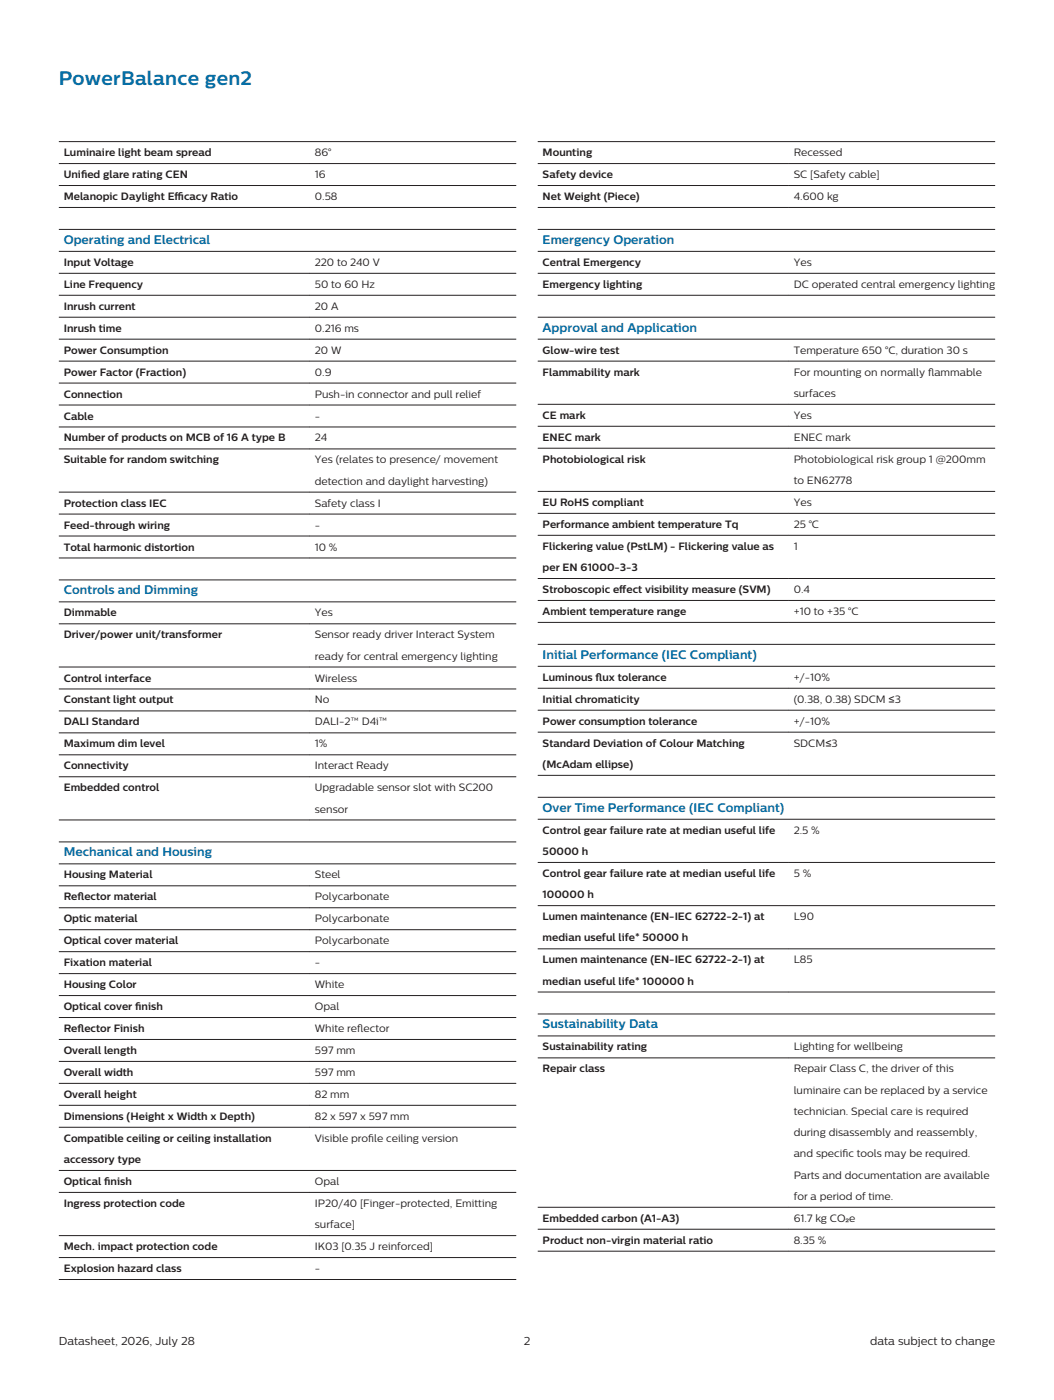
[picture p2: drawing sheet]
<svg xmlns="http://www.w3.org/2000/svg" width="210mm" height="279mm" viewBox="0 0 210 279" stroke-linecap="round" stroke-linejoin="round" font-family="sans-serif">
<defs><g id="words">
<text font-size="3.9" fill="#006ba3" x="11.7" y="16.9">PowerBalance gen2</text>
<g font-size="2.5" fill="#006ba3">
<text x="12.7" y="48.6">Operating and Electrical</text>
<text x="108.1" y="48.6">Emergency Operation</text>
<text x="108.1" y="66.1">Approval and Application</text>
<text x="12.7" y="118.5">Controls and Dimming</text>
<text x="108.1" y="131.3">Initial Performance (IEC Compliant)</text>
<text x="108.1" y="161.8">Over Time Performance (IEC Compliant)</text>
<text x="12.7" y="170.7">Mechanical and Housing</text>
<text x="108.1" y="205">Sustainability Data</text>
</g>
<g font-size="2.3" fill="#231f20">
<text x="11.7" y="268.1">Datasheet, 2026, July 28</text>
<text x="104.4" y="268.1">2</text>
<text x="173.4" y="268.1">data subject to change</text>
</g>
<g font-size="2.1" fill="#231f20">
<text x="12.7" y="31.1">Luminaire light beam spread</text>
<text x="12.7" y="35.5">Unif</text>
<text x="16.1" y="35.5">ied glare rating CEN</text>
<text x="62.7" y="31.1">86°</text>
<text x="62.7" y="35.5">16</text>
<text x="108.1" y="31.1">Mounting</text>
<text x="108.1" y="35.5">Safety device</text>
<text x="158.1" y="31.1">Recessed</text>
<text x="158.1" y="35.5">SC [Safety cable]</text>
<text x="12.7" y="39.9">Melanopic Daylight Ef</text>
<text x="34.8" y="39.9">f</text>
<text x="34.8" y="39.9">icacy Ratio</text>
<text x="62.7" y="39.9">0.58</text>
<text x="108.1" y="39.9">Net Weight (Piece)</text>
<text x="158.1" y="39.9">4.600 kg</text>
<text x="12.7" y="53">Input Voltage</text>
<text x="62.7" y="53">220 to 240 V</text>
<text x="108.1" y="53">Central Emergency</text>
<text x="158.1" y="53">Yes</text>
<text x="12.7" y="57.4">Line Frequency</text>
<text x="62.7" y="57.4">50 to 60 Hz</text>
<text x="108.1" y="57.4">Emergency lighting</text>
<text x="158.1" y="57.4">DC operated central emergency lighting</text>
<text x="12.7" y="61.7">Inrush current</text>
<text x="62.7" y="61.7">20 A</text>
<text x="12.7" y="66.1">Inrush time</text>
<text x="12.7" y="70.5">Power Consumption</text>
<text x="62.7" y="66.1">0.216 ms</text>
<text x="62.7" y="70.5">20 W</text>
<text x="108.1" y="70.5">Glow-wire test</text>
<text x="158.1" y="70.5">Temperature 650 °C, duration 30 s</text>
<text x="12.7" y="74.9">Power Factor (Fraction)</text>
<text x="62.7" y="74.9">0.9</text>
<text x="108.1" y="74.9">Flammability mark</text>
<text x="158.1" y="74.9">For mounting on normally f</text>
<text x="184.9" y="74.9">lammable</text>
<text x="12.7" y="79.2">Connection</text>
<text x="12.7" y="83.6">Cable</text>
<text x="62.7" y="79.2">Push-in connector and pull relief</text>
<text x="62.7" y="83.6">-</text>
<text x="108.1" y="83.5">CE mark</text>
<text x="158.1" y="79.1">surfaces</text>
<text x="158.1" y="83.5">Yes</text>
<text x="12.7" y="88">Number of products on MCB of 16 A type B</text>
<text x="62.7" y="88">24</text>
<text x="108.1" y="87.8">ENEC mark</text>
<text x="158.1" y="87.8">ENEC mark</text>
<text x="12.7" y="92.4">Suitable for random switching</text>
<text x="62.7" y="92.4">Yes (relates to presence/ movement</text>
<text x="108.1" y="92.2">Photobiological risk</text>
<text x="158.1" y="92.2">Photobiological risk group 1 @200mm</text>
<text x="12.7" y="101">Protection class IEC</text>
<text x="62.7" y="96.6">detection and daylight harvesting)</text>
<text x="62.7" y="101">Safety class I</text>
<text x="108.1" y="100.8">EU RoHS compliant</text>
<text x="158.1" y="96.4">to EN62778</text>
<text x="158.1" y="100.8">Yes</text>
<text x="12.7" y="105.3">Feed-through wiring</text>
<text x="62.7" y="105.3">-</text>
<text x="108.1" y="105.2">Performance ambient temperature Tq</text>
<text x="158.1" y="105.2">25 °C</text>
<text x="12.7" y="109.7">Total harmonic distortion</text>
<text x="62.7" y="109.7">10 %</text>
<text x="108.1" y="109.6">Flickering value (PstLM) - Flickering value as</text>
<text x="108.1" y="113.8">per EN 61000-3-3</text>
<text x="158.1" y="109.6">1</text>
<text x="108.1" y="118.2">Stroboscopic ef</text>
<text x="123.4" y="118.2">fect visibility measure (SVM)</text>
<text x="158.1" y="118.2">0.4</text>
<text x="12.7" y="122.8">Dimmable</text>
<text x="62.7" y="122.8">Yes</text>
<text x="108.1" y="122.6">Ambient temperature range</text>
<text x="158.1" y="122.6">+10 to +35 °C</text>
<text x="12.7" y="127.2">Driver/power unit/transformer</text>
<text x="62.7" y="127.2">Sensor ready driver Interact System</text>
<text x="62.7" y="131.4">ready for central emergency lighting</text>
<text x="12.7" y="135.8">Control interface</text>
<text x="62.7" y="135.8">Wireless</text>
<text x="108.1" y="135.7">Luminous f</text>
<text x="118.7" y="135.7">lux tolerance</text>
<text x="158.1" y="135.7">+/-10%</text>
<text x="12.7" y="140.2">Constant light output</text>
<text x="62.7" y="140.2">No</text>
<text x="108.1" y="140.1">Initial chromaticity</text>
<text x="158.1" y="140.1">(0.38, 0.38) SDCM ≤3</text>
<text x="12.7" y="144.6">DALI Standard</text>
<text x="12.7" y="148.9">Maximum dim level</text>
<text x="62.7" y="144.6">DALI-2™ D4i™</text>
<text x="62.7" y="148.9">1%</text>
<text x="108.1" y="144.4">Power consumption tolerance</text>
<text x="108.1" y="148.8">Standard Deviation of Colour Matching</text>
<text x="158.1" y="144.4">+/-10%</text>
<text x="158.1" y="148.8">SDCM≤3</text>
<text x="12.7" y="153.3">Connectivity</text>
<text x="62.7" y="153.3">Interact Ready</text>
<text x="108.1" y="153">(McAdam ellipse)</text>
<text x="12.7" y="157.7">Embedded control</text>
<text x="62.7" y="157.7">Upgradable sensor slot with SC200</text>
<text x="62.7" y="161.9">sensor</text>
<text x="108.1" y="166.2">Control gear failure rate at median useful life</text>
<text x="158.1" y="166.2">2.5 %</text>
<text x="108.1" y="170.4">50000 h</text>
<text x="12.7" y="175">Housing Material</text>
<text x="12.7" y="179.4">Ref</text>
<text x="15.4" y="179.4">lector material</text>
<text x="62.7" y="175">Steel</text>
<text x="62.7" y="179.4">Polycarbonate</text>
<text x="108.1" y="174.8">Control gear failure rate at median useful life</text>
<text x="108.1" y="179">100000 h</text>
<text x="158.1" y="174.8">5 %</text>
<text x="12.7" y="183.8">Optic material</text>
<text x="62.7" y="183.8">Polycarbonate</text>
<text x="108.1" y="183.4">Lumen maintenance (EN-IEC 62722-2-1) at</text>
<text x="158.1" y="183.4">L90</text>
<text x="12.7" y="188.2">Optical cover material</text>
<text x="62.7" y="188.2">Polycarbonate</text>
<text x="108.1" y="187.6">median useful life* 50000 h</text>
<text x="108.1" y="192">Lumen maintenance (EN-IEC 62722-2-1) at</text>
<text x="158.1" y="192">L85</text>
<text x="12.7" y="192.5">Fixation material</text>
<text x="12.7" y="196.9">Housing Color</text>
<text x="62.7" y="192.5">-</text>
<text x="62.7" y="196.9">White</text>
<text x="108.1" y="196.2">median useful life* 100000 h</text>
<text x="12.7" y="201.3">Optical cover f</text>
<text x="27" y="201.3">inish</text>
<text x="62.7" y="201.3">Opal</text>
<text x="12.7" y="205.7">Ref</text>
<text x="15.4" y="205.7">lector Finish</text>
<text x="62.7" y="205.7">White ref</text>
<text x="71.2" y="205.7">lector</text>
<text x="108.1" y="209.3">Sustainability rating</text>
<text x="158.1" y="209.3">Lighting for wellbeing</text>
<text x="12.7" y="210">Overall length</text>
<text x="12.7" y="214.4">Overall width</text>
<text x="62.7" y="210">597 mm</text>
<text x="62.7" y="214.4">597 mm</text>
<text x="108.1" y="213.7">Repair class</text>
<text x="158.1" y="213.7">Repair Class C, the driver of this</text>
<text x="12.7" y="218.8">Overall height</text>
<text x="62.7" y="218.8">82 mm</text>
<text x="158.1" y="217.9">luminaire can be replaced by a service</text>
<text x="12.7" y="223.2">Dimensions (Height x Width x Depth)</text>
<text x="12.7" y="227.5">Compatible ceiling or ceiling installation</text>
<text x="62.7" y="223.2">82 x 597 x 597 mm</text>
<text x="62.7" y="227.5">Visible prof</text>
<text x="73.4" y="227.5">ile ceiling version</text>
<text x="158.1" y="222.2">technician. Special care is required</text>
<text x="158.1" y="226.4">during disassembly and reassembly,</text>
<text x="12.7" y="231.8">accessory type</text>
<text x="158.1" y="230.6">and specif</text>
<text x="167.8" y="230.6">ic tools may be required.</text>
<text x="12.7" y="236.1">Optical f</text>
<text x="20.7" y="236.1">inish</text>
<text x="62.7" y="236.1">Opal</text>
<text x="158.1" y="234.9">Parts and documentation are available</text>
<text x="158.1" y="239.1">for a period of time.</text>
<text x="12.7" y="240.5">Ingress protection code</text>
<text x="62.7" y="240.5">IP20/40 [Finger-protected, Emitting</text>
<text x="62.7" y="244.8">surface]</text>
<text x="108.1" y="243.5">Embedded carbon (A1-A3)</text>
<text x="158.1" y="243.5">61.7 kg CO₂e</text>
<text x="12.7" y="249.1">Mech. impact protection code</text>
<text x="62.7" y="249.1">IK03 [0.35 J reinforced]</text>
<text x="108.1" y="247.9">Product non-virgin material ratio</text>
<text x="158.1" y="247.9">8.35 %</text>
<text x="12.7" y="253.5">Explosion hazard class</text>
<text x="62.7" y="253.5">-</text>
</g>
</g></defs>
<g fill="none" stroke="#231f20" stroke-width=".2">
<path d="M11.7 28.2h91.2M11.7 32.6h91.2M11.7 37h91.2M107.1 28.2h91.2M107.1 32.6h91.2M107.1 37h91.2M11.7 41.3h91.2M11.7 45.7h91.2M11.7 50.1h91.2M11.7 54.5h91.2M11.7 58.8h91.2M107.1 41.3h91.2"/>
<path d="M107.1 45.7h91.2M107.1 50.1h91.2M107.1 54.5h91.2M107.1 58.8h91.2M11.7 63.2h91.2M11.7 67.6h91.2M11.7 72h91.2M11.7 76.3h91.2M107.1 63.2h91.2M107.1 67.6h91.2M107.1 72h91.2M11.7 80.7h91.2"/>
<path d="M11.7 85.1h91.2M11.7 89.5h91.2M11.7 98.1h91.2M107.1 80.6h91.2M107.1 84.9h91.2M107.1 89.3h91.2M107.1 97.9h91.2M11.7 102.4h91.2M11.7 106.8h91.2M11.7 111.2h91.2M11.7 115.6h91.2M11.7 119.9h91.2"/>
<path d="M107.1 102.3h91.2M107.1 106.7h91.2M107.1 115.3h91.2M107.1 119.7h91.2M11.7 124.3h91.2M11.7 132.9h91.2M11.7 137.3h91.2M107.1 124h91.2M107.1 128.4h91.2M107.1 132.8h91.2M107.1 137.2h91.2M11.7 141.7h91.2"/>
<path d="M11.7 146h91.2M11.7 150.4h91.2M11.7 154.8h91.2M107.1 141.5h91.2M107.1 145.9h91.2M107.1 154.5h91.2M107.1 158.9h91.2M11.7 163.4h91.2M11.7 167.8h91.2M11.7 172.2h91.2M11.7 176.5h91.2M107.1 163.3h91.2"/>
<path d="M107.1 171.9h91.2M11.7 180.9h91.2M11.7 185.3h91.2M11.7 189.7h91.2M11.7 194h91.2M11.7 198.4h91.2M107.1 180.5h91.2M107.1 189.1h91.2M107.1 197.7h91.2M11.7 202.8h91.2M11.7 207.2h91.2M11.7 211.5h91.2"/>
<path d="M11.7 215.9h91.2M107.1 202.1h91.2M107.1 206.4h91.2M107.1 210.8h91.2M11.7 220.3h91.2M11.7 224.6h91.2M11.7 233.3h91.2M11.7 237.6h91.2M11.7 246.2h91.2M11.7 250.6h91.2M11.7 255h91.2M107.1 240.6h91.2"/>
<path d="M107.1 245h91.2M107.1 249.3h91.2"/>
</g>
<use href="#words"/>
</svg>
